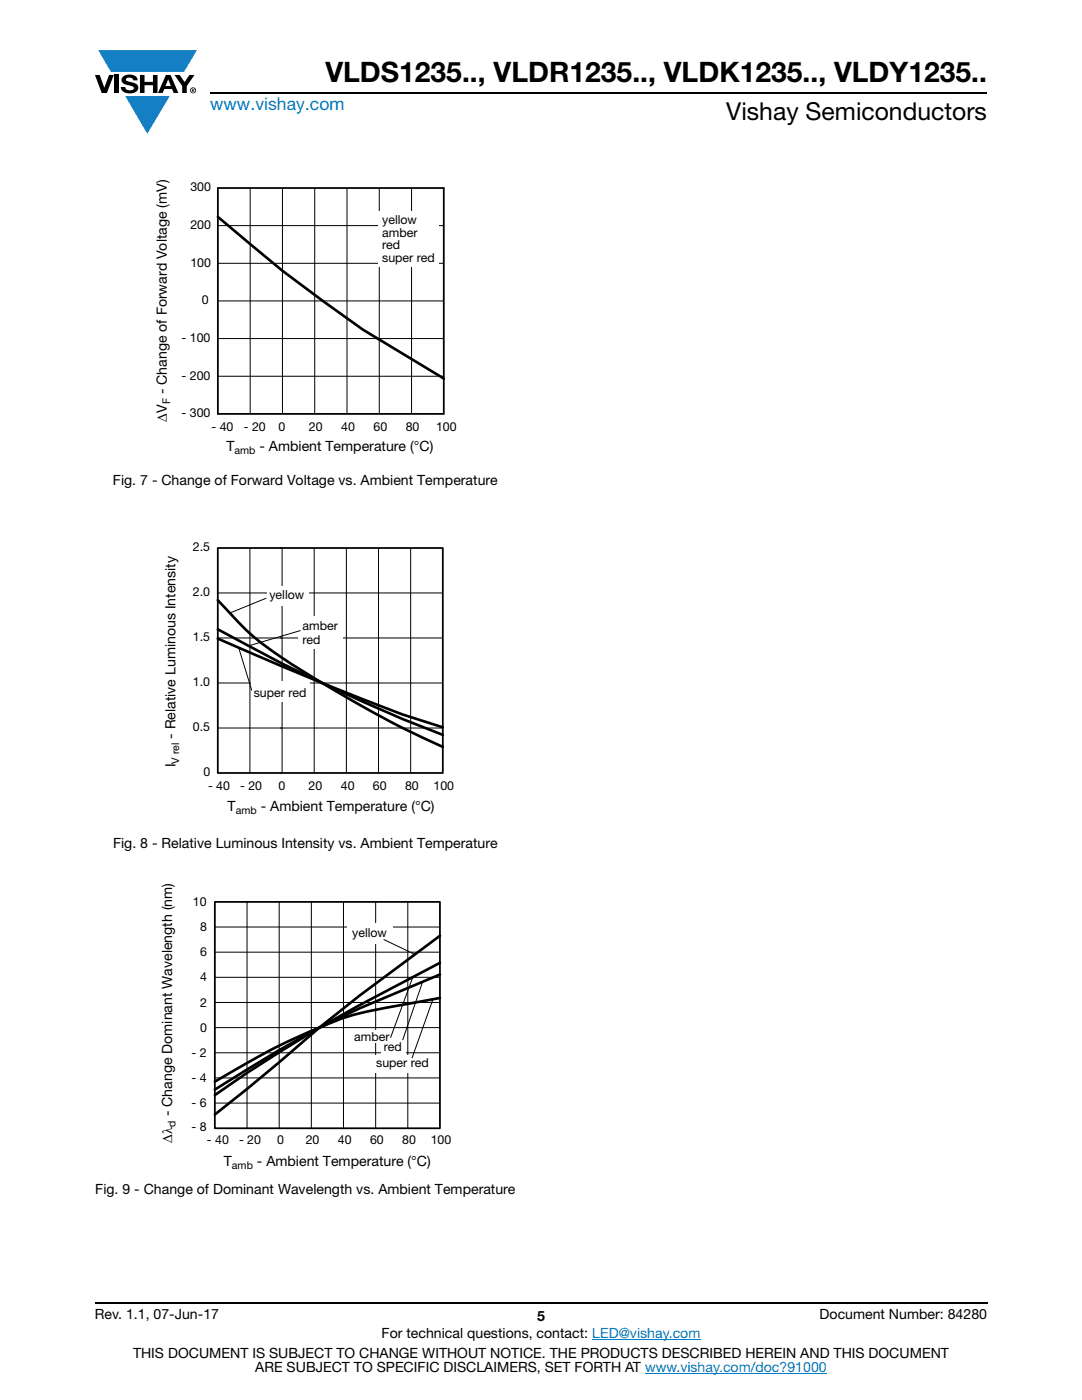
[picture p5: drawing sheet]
<svg xmlns="http://www.w3.org/2000/svg" width="216mm" height="279mm" viewBox="0 0 216 279" stroke-linecap="round" stroke-linejoin="round" font-family="sans-serif">
<defs><g id="words">
<text font-size="5.6" x="64.9" y="16.4">VLDS1235.., VLDR1235.., VLDK1235.., VLDY1235..</text>
<text font-size="4.9" x="144.9" y="24">Vishay Semiconductors</text>
<text font-size="3.5" fill="#007ec4" x="42" y="21.9">www.vishay.com</text>
<g font-size="2.8">
<text x="33.3" y="78.7" transform="rotate(-90 33.3 78.7)">- Change of Forward Voltage (mV)</text>
<text x="33.3" y="84.1" transform="rotate(-90 33.3 84.1)">ΔV</text>
<text x="45.2" y="90">T</text>
<text x="51.8" y="90">- Ambient Temperature (°C)</text>
<text x="22.5" y="96.8">Fig. 7 - Change of Forward Voltage vs. Ambient Temperature</text>
<text x="35" y="147.4" transform="rotate(-90 35 147.4)">- Relative Luminous Intensity</text>
<text x="35" y="153.2" transform="rotate(-90 35 153.2)">I</text>
<text x="45.4" y="161.8">T</text>
<text x="52" y="161.8">- Ambient Temperature (°C)</text>
<text x="22.6" y="169.2">Fig. 8 - Relative Luminous Intensity vs. Ambient Temperature</text>
<text x="34.3" y="222.8" transform="rotate(-90 34.3 222.8)">- Change Dominant Wavelength (nm)</text>
<text x="34.3" y="228.1" transform="rotate(-90 34.3 228.1)">Δλ</text>
<text x="44.7" y="232.6">T</text>
<text x="51.3" y="232.6">- Ambient Temperature (°C)</text>
<text x="19" y="238.3">Fig. 9 - Change of Dominant Wavelength vs. Ambient Temperature</text>
<text x="18.9" y="263.3">Rev. 1.1, 07-Jun-17</text>
<text x="107.2" y="263.6">5</text>
<text x="163.6" y="263.3">Document Number: 84280</text>
<text x="76.2" y="267.1">For technical questions, contact: LED@vishay.com</text>
<text x="26.5" y="271">THIS DOCUMENT IS SUBJECT TO CHANGE WITHOUT NOTICE. THE PRODUCTS DESCRIBED HEREIN AND THIS DOCUMENT</text>
<text x="50.9" y="273.8">ARE SUBJECT TO SPECIFIC DISCLAIMERS, SET FORTH AT www.vishay.com/doc?91000</text>
</g>
<g font-size="2.5">
<text x="38" y="38.2">300</text>
<text x="38" y="45.7">200</text>
<text x="76.3" y="44.7">yellow</text>
<text x="76.3" y="47.2">amber</text>
<text x="38" y="53.2">100</text>
<text x="76.3" y="49.8">red</text>
<text x="76.3" y="52.3">super red</text>
<text x="40.3" y="60.8">0</text>
<text x="36.2" y="68.3">- 100</text>
<text x="36.2" y="75.8">- 200</text>
<text x="36.2" y="83.3">- 300</text>
<text x="42.2" y="86.1">- 40</text>
<text x="48.6" y="86.1">- 20</text>
<text x="55.6" y="86.1">0</text>
<text x="61.6" y="86.1">20</text>
<text x="68.1" y="86.1">40</text>
<text x="74.5" y="86.1">60</text>
<text x="81" y="86.1">80</text>
<text x="87" y="86.1">100</text>
<text x="38.5" y="110">2.5</text>
<text x="38.5" y="119">2.0</text>
<text x="53.8" y="119.6">yellow</text>
<text x="60.4" y="125.7">amber</text>
<text x="38.5" y="128">1.5</text>
<text x="60.4" y="128.5">red</text>
<text x="38.5" y="137">1.0</text>
<text x="50.6" y="139">super red</text>
<text x="38.5" y="146">0.5</text>
<text x="40.6" y="154.9">0</text>
<text x="41.5" y="157.6">- 40</text>
<text x="47.9" y="157.6">- 20</text>
<text x="55.5" y="157.6">0</text>
<text x="61.6" y="157.6">20</text>
<text x="68" y="157.6">40</text>
<text x="74.4" y="157.6">60</text>
<text x="80.8" y="157.6">80</text>
<text x="86.5" y="157.6">100</text>
<text x="38.5" y="180.8">10</text>
<text x="39.9" y="185.8">8</text>
<text x="39.9" y="190.8">6</text>
<text x="70.3" y="187">yellow</text>
<text x="39.9" y="195.8">4</text>
<text x="39.9" y="200.9">2</text>
<text x="39.9" y="205.9">0</text>
<text x="70.7" y="207.7">amber</text>
<text x="76.6" y="209.8">red</text>
<text x="38.2" y="215.9">- 4</text>
<text x="38.2" y="210.9">- 2</text>
<text x="75.1" y="212.9">super red</text>
<text x="38.2" y="221">- 6</text>
<text x="38.2" y="225.6">- 8</text>
<text x="41.3" y="228.3">- 40</text>
<text x="47.7" y="228.3">- 20</text>
<text x="55.3" y="228.3">0</text>
<text x="61" y="228.3">20</text>
<text x="67.4" y="228.3">40</text>
<text x="73.8" y="228.3">60</text>
<text x="80.2" y="228.3">80</text>
<text x="85.9" y="228.3">100</text>
</g>
<g font-size="2.1">
<text x="34" y="80.7" transform="rotate(-90 34 80.7)">F</text>
<text x="46.8" y="90.7">amb</text>
<text x="35.7" y="152.4" transform="rotate(-90 35.7 152.4)">V rel</text>
<text x="47" y="162.5">amb</text>
<text x="35" y="224.8" transform="rotate(-90 35 224.8)">d</text>
<text x="46.3" y="233.3">amb</text>
</g>
</g></defs>
<g fill="#147fc3">
<path d="M19.6 10h19.7l-2.6 4.3h-1.1h-13.5z"/>
<path d="M25 19.2h8.9l-4.5 7.5z"/>
</g>
<g fill="#000">
<path d="M18.9 15h1l.9 2.5 1-2.5h.9l-1.4 3.6h-1zM22.9 15h.9v3.6h-.9zM24.6 15.3a2.1 2.1 0 0 1 2.8 .3l.1 .4h-.9a.79 .79 0 0 0-.7-.5 .79 .79 0 0 0-.8 .4l.3 .3 1 .2a1.08 1.08 0 0 1 1.2 1 1.08 1.08 0 0 1-1.1 1.2 1.73 1.73 0 0 1-2.4-1.2h.9a.96 .96 0 0 0 .8 .6 .96 .96 0 0 0 .9-.4 1.31 1.31 0 0 0-1.2-.6 1.03 1.03 0 0 1-1.1-.6 1.03 1.03 0 0 1 .2-1.1zM27.9 15h.9v1.3h1.7v-1.3h.9v3.6h-.9v-1.6h-1.7v1.6h-.9zM34.8 15h1.1l.9 1.4 1-1.4h1l-1.5 2.2v1.4h-.9v-1.4z"/>
<path d="M33.6 15.9l.5 1.3h-1.1zM33.1 15l-1.6 3.6h1l.3-.8h1.5l.3 .8h1l-1.6-3.6z"/>
<path d="M38.4 17.8h.2v.2h-.2zM38.3 17.7v.7h.1v-.3l.4 .3-.2-.3 .2-.2-.1-.2z"/>
<path d="M38.1 18a.46 .46 0 0 1 .9 0 .46 .46 0 0 1-.9 0zM37.9 18a.6 .6 0 0 0 1.2 0 .6 .6 0 0 0-1.2 0z"/>
</g>
<path d="M42 18.6h155M18.9 260h178.1" fill="none" stroke="#000" stroke-width=".36"/>
<path d="M118.2 267.3h21.5M128.7 274h36.3" fill="none" stroke="#007ec4" stroke-width=".2"/>
<g fill="#fff">
<path d="M30.8 35.1h60.3v56.2h-60.3z"/>
<path d="M43.5 37.5h45.1v45.1h-45.1z"/>
</g>
<path d="M43.5 37.5h45.1v45.1h-45.1z" fill="none" stroke="#000" stroke-width=".35"/>
<path d="M49.9 37.5v45.1M56.4 37.5v45.1M62.8 37.5v45.1M69.2 37.5v45.1M75.7 37.5v45.1M82.1 37.5v45.1M43.5 52.5h45.1M43.5 45h45.1M43.5 75.1h45.1M43.5 67.6h45.1M43.5 60.1h45.1" fill="none" stroke="#000" stroke-width=".2"/>
<path d="M43.5 43.3a286.6 286.6 0 0 0 29 22.5l16.1 9.7" fill="none" stroke="#000" stroke-width=".53"/>
<g fill="#fff">
<path d="M75.5 42.2h12v11h-12z"/>
<path d="M32.7 108h57.9v55.1h-57.9z"/>
</g>
<path d="M43.5 118.3h44.8M49.9 109.4v44.9M55.9 109.4h.4v44.9h-.4M62.7 109.4v44.9M69.1 109.4v44.9M75.5 109.4v44.9M81.9 109.4v44.9M43.5 136.3h44.8M43.5 127.3h44.8M43.5 145.3h44.8" fill="none" stroke="#000" stroke-width=".2"/>
<path d="M43.5 109.4h44.9v44.9h-44.9z" fill="none" stroke="#000" stroke-width=".35"/>
<path d="M43.5 119.8l.6 .7a57.2 57.2 0 0 0 15.3 12.8l11.3 6.8a177.3 177.3 0 0 0 17.7 9M43.5 127.5a720.6 720.6 0 0 0 36.8 15.1l8.1 2.5M43.5 125.6a358.9 358.9 0 0 0 44.9 21.1" fill="none" stroke="#000" stroke-width=".53"/>
<path d="M53.4 116.9h8.2v3.9h-8.2z" fill="#fff"/>
<path d="M53.1 119.4l-7.2 2.9" fill="none" stroke="#000" stroke-width=".2"/>
<path d="M50.2 135.9h11.6v4.1h-11.6z" fill="#fff"/>
<path d="M47.6 129.2l2.6 8.6" fill="none" stroke="#000" stroke-width=".2"/>
<path d="M59.5 123h8.9v6.5h-8.9z" fill="#fff"/>
<path d="M60 125.8l-10.6 3.2" fill="none" stroke="#000" stroke-width=".2"/>
<path d="M31.8 175.5h58.3v58.4h-58.3z" fill="#fff"/>
<g fill="none" stroke="#000" stroke-width=".2">
<path d="M49.3 180v45.2M55.7 180v45.2M62.1 180v45.2M68.5 180v45.2M75 180v45.2M81.4 180v45.2M42.9 195h44.9M42.9 190h44.9M42.9 185h44.9M42.9 215.1h44.9M42.9 210.1h44.9M42.9 205.1h44.9"/>
<path d="M42.9 200.1h44.9M42.9 220.1h44.9"/>
</g>
<path d="M42.9 180h44.9v45.2h-44.9z" fill="none" stroke="#000" stroke-width=".35"/>
<path d="M87.8 199.2l-9.2 1.6a54.9 54.9 0 0 0-16.7 5 152.4 152.4 0 0 0-19 10.1M87.8 194.5l-16.1 6.7-8 3.9-8 4.5-12.8 7.8M87.8 192.2a333.4 333.4 0 0 0-38.5 21.9l-6.4 4.4M87.8 186.8l-16.1 11.9-8 6.4-8 6.9-12.8 10.4" fill="none" stroke="#000" stroke-width=".53"/>
<path d="M74.1 210.5h12.2v3.5h-12.2z" fill="#fff"/>
<path d="M86.4 199.3l-4.2 11.9" fill="none" stroke="#000" stroke-width=".2"/>
<path d="M76 208h5v3h-5z" fill="#fff"/>
<path d="M84.3 196l-4 11.6" fill="none" stroke="#000" stroke-width=".2"/>
<path d="M71.6 205.5h7.9v2.6h-7.9z" fill="#fff"/>
<path d="M82.4 195l-4.5 12.1" fill="none" stroke="#000" stroke-width=".2"/>
<path d="M69.4 184.3h9v4h-9z" fill="#fff"/>
<path d="M76.6 187.5l6 2.9" fill="none" stroke="#000" stroke-width=".2"/>
<use href="#words"/>
</svg>
